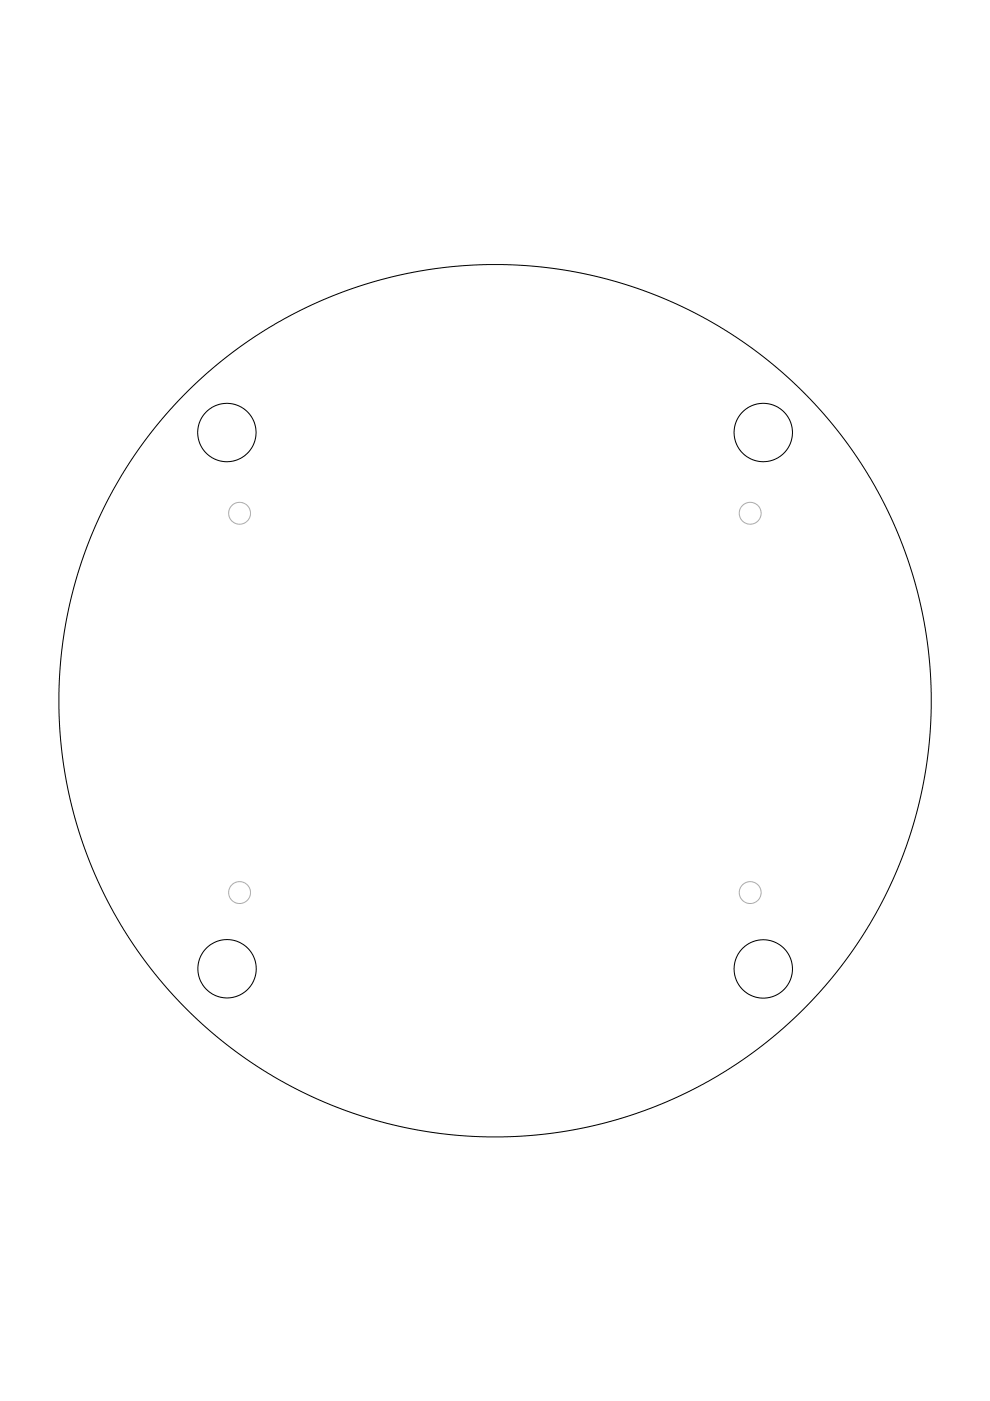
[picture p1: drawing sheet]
<svg xmlns="http://www.w3.org/2000/svg" width="210mm" height="297mm" viewBox="0 0 210 297" stroke-linecap="round" stroke-linejoin="round" font-family="sans-serif">
<g fill="none" stroke="#000" stroke-width=".21">
<circle cx="48.1" cy="91.7" r="6.2"/>
<circle cx="161.8" cy="91.7" r="6.2"/>
<circle cx="105" cy="148.6" r="92.5"/>
<circle cx="48.1" cy="205.4" r="6.2"/>
<circle cx="161.8" cy="205.4" r="6.2"/>
</g>
<g fill="none" stroke="#adadad" stroke-width=".21">
<circle cx="50.8" cy="108.8" r="2.31"/>
<circle cx="159.1" cy="108.8" r="2.32"/>
<circle cx="50.8" cy="189.2" r="2.31"/>
<circle cx="159.1" cy="189.2" r="2.32"/>
</g>
</svg>
